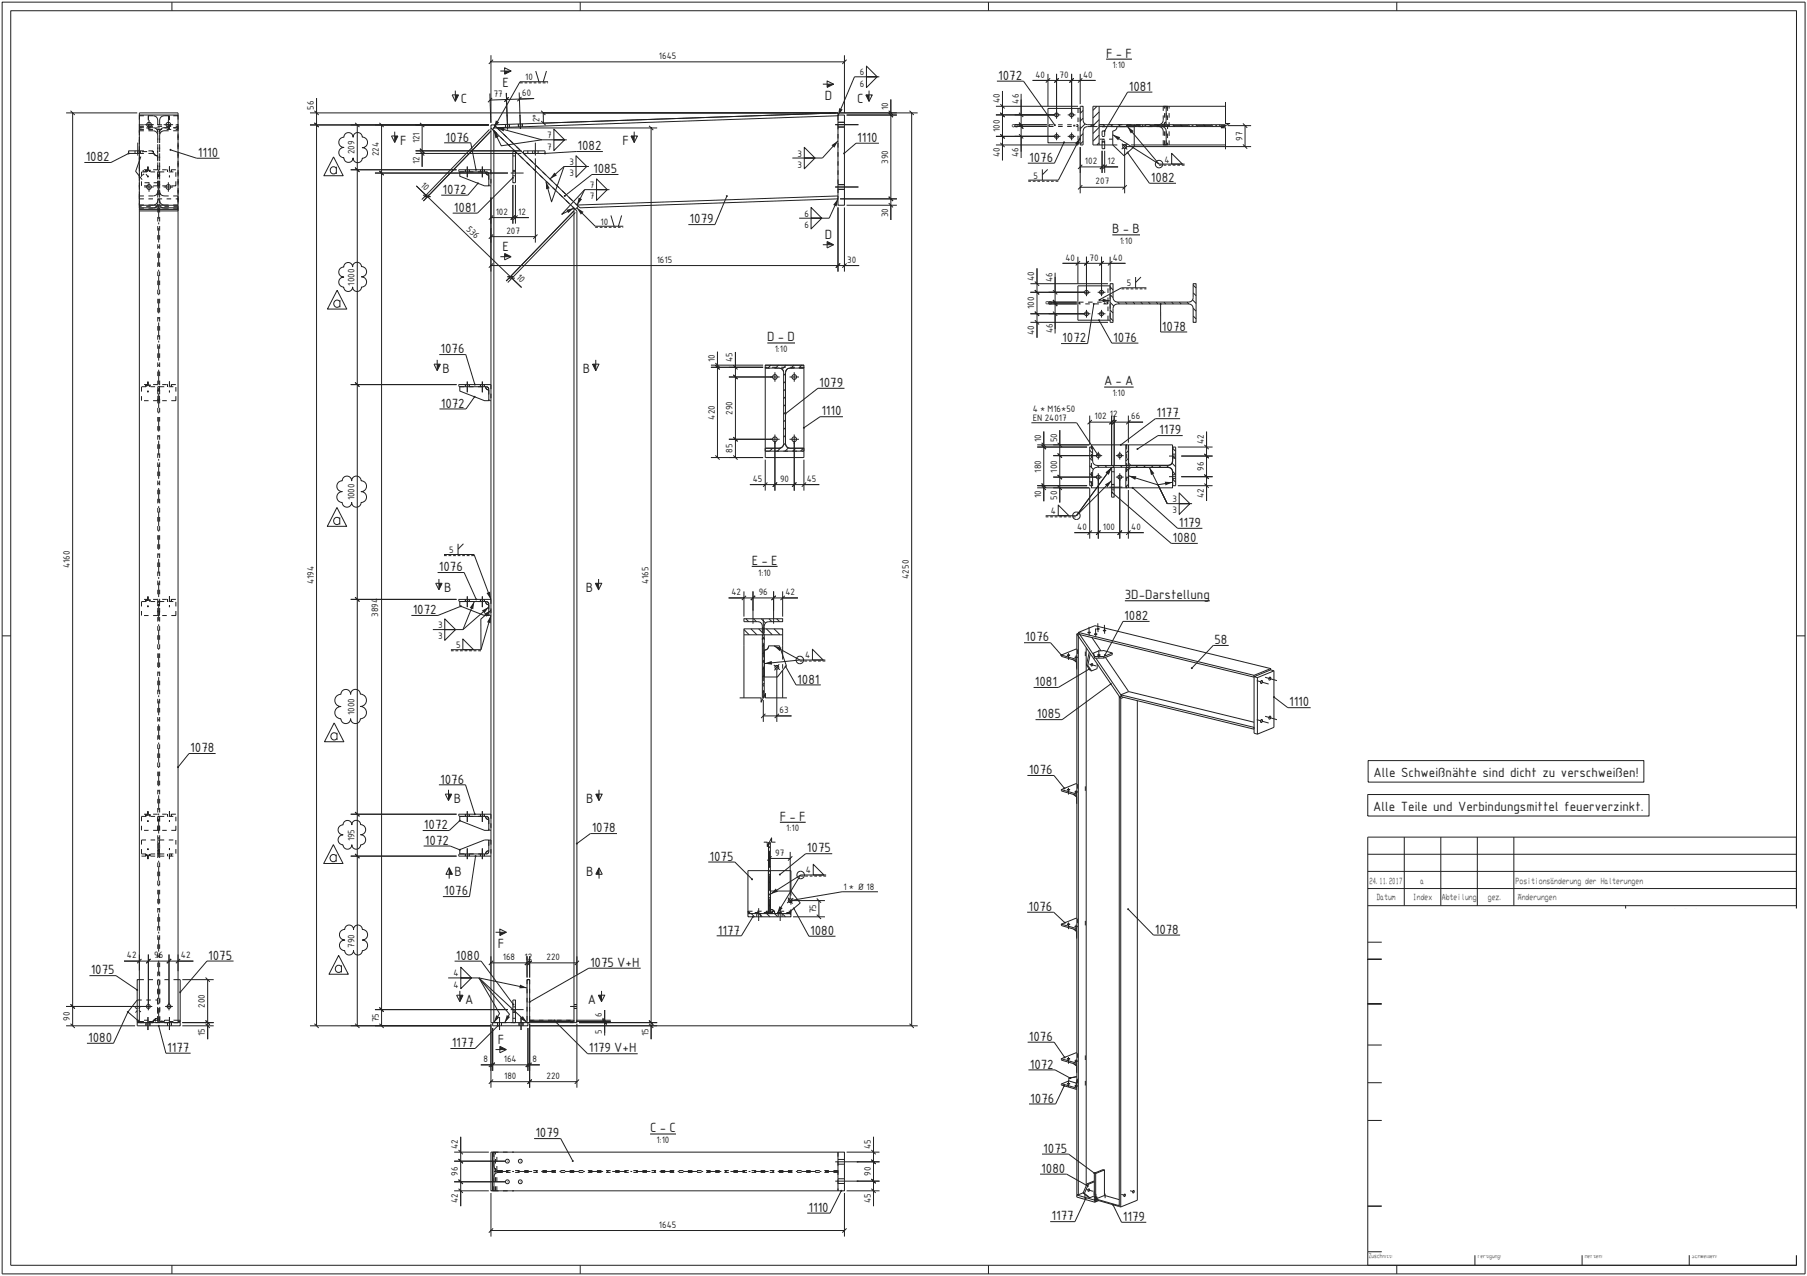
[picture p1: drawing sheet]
<svg xmlns="http://www.w3.org/2000/svg" width="841mm" height="594mm" viewBox="0 0 841 594" stroke-linecap="round" stroke-linejoin="round" font-family="sans-serif">
<defs><g id="words">
<g font-size="6.7" fill="#231f20">
<text x="515" y="27">F - F</text>
<text x="234" y="41">E</text>
<text x="465" y="37">1072</text>
<text x="384" y="47">D</text>
<text x="525" y="42">1081</text>
<text x="214" y="48">C</text>
<text x="399" y="48">C</text>
<text x="207" y="66">1076</text>
<text x="186" y="67">F</text>
<text x="269" y="70">1082</text>
<text x="290" y="67">F</text>
<text x="399" y="66">1110</text>
<text x="40" y="75">1082</text>
<text x="92" y="73">1110</text>
<text x="479" y="75">1076</text>
<text x="276" y="81">1085</text>
<text x="536" y="85">1082</text>
<text x="206" y="90">1072</text>
<text x="211" y="99">1081</text>
<text x="321" y="104">1079</text>
<text x="384" y="111">D</text>
<text x="518" y="109">B - B</text>
<text x="234" y="117">E</text>
<text x="541" y="154">1078</text>
<text x="357" y="159">D - D</text>
<text x="494" y="159">1072</text>
<text x="518" y="159">1076</text>
<text x="205" y="164">1076</text>
<text x="206" y="174">B</text>
<text x="271" y="174">B</text>
<text x="514" y="179">A - A</text>
<text x="381" y="180">1079</text>
<text x="205" y="190">1072</text>
<text x="382" y="193">1110</text>
<text x="538" y="194">1177</text>
<text x="540" y="202">1179</text>
<text x="549" y="245">1179</text>
<text x="546" y="252">1080</text>
<text x="350" y="263">E - E</text>
<text x="204" y="266">1076</text>
<text x="207" y="276">B</text>
<text x="273" y="276">B</text>
<text x="524" y="279">3D-Darstellung</text>
<text x="192" y="286">1072</text>
<text x="523" y="289">1082</text>
<text x="477" y="299">1076</text>
<text x="565" y="300">58</text>
<text x="371" y="318">1081</text>
<text x="482" y="319">1081</text>
<text x="600" y="329">1110</text>
<text x="483" y="334">1085</text>
<text x="89" y="350">1078</text>
<text x="205" y="365">1076</text>
<text x="479" y="360">1076</text>
<text x="639" y="362">Alle Schweißnähte sind dicht zu verschweißen!</text>
<text x="211" y="374">B</text>
<text x="273" y="374">B</text>
<text x="639" y="377">Alle Teile und Verbindungsmittel feuerverzinkt.</text>
<text x="363" y="382">F - F</text>
<text x="197" y="386">1072</text>
<text x="275" y="388">1078</text>
<text x="198" y="393">1072</text>
<text x="330" y="401">1075</text>
<text x="376" y="397">1075</text>
<text x="212" y="408">B</text>
<text x="273" y="408">B</text>
<text x="207" y="417">1076</text>
<text x="479" y="424">1076</text>
<text x="334" y="435">1177</text>
<text x="377" y="435">1080</text>
<text x="537" y="435">1078</text>
<text x="232" y="442">F</text>
<text x="97" y="447">1075</text>
<text x="212" y="447">1080</text>
<text x="42" y="454">1075</text>
<text x="275" y="450">1075 V+H</text>
<text x="217" y="467">A</text>
<text x="274" y="467">A</text>
<text x="41" y="485">1080</text>
<text x="479" y="485">1076</text>
<text x="78" y="490">1177</text>
<text x="210" y="488">1177</text>
<text x="232" y="486">F</text>
<text x="274" y="490">1179 V+H</text>
<text x="479" y="498">1072</text>
<text x="480" y="513">1076</text>
<text x="303" y="527">C - C</text>
<text x="249" y="530">1079</text>
<text x="486" y="537">1075</text>
<text x="485" y="546">1080</text>
<text x="376" y="564">1110</text>
<text x="489" y="568">1177</text>
<text x="523" y="568">1179</text>
</g>
<g font-size="4.7" fill="#231f20">
<text x="307" y="27">1645</text>
<text x="400" y="35">6</text>
<text x="518" y="32">1:10</text>
<text x="244" y="37">10</text>
<text x="400" y="40">6</text>
<text x="482" y="36">40</text>
<text x="493" y="36">70</text>
<text x="504" y="36">40</text>
<text x="230" y="45" transform="rotate(-2 230 45)">77</text>
<text x="243" y="45" transform="rotate(-2 243 45)">60</text>
<text x="146" y="51" transform="rotate(-90 146 51)">56</text>
<text x="413" y="51" transform="rotate(-90 413 51)">10</text>
<text x="465" y="48" transform="rotate(-90 465 48)">40</text>
<text x="474" y="48" transform="rotate(-90 474 48)">46</text>
<text x="251" y="57" transform="rotate(-91 251 57)">2°</text>
<text x="474" y="60" transform="rotate(-90 474 60)">8</text>
<text x="255" y="64">7</text>
<text x="465" y="61" transform="rotate(-90 465 61)">100</text>
<text x="578" y="65" transform="rotate(-90 578 65)">97</text>
<text x="165" y="72" transform="rotate(-90 165 72)">209</text>
<text x="195" y="67" transform="rotate(-90 195 67)">121</text>
<text x="255" y="70">7</text>
<text x="176" y="73" transform="rotate(-90 176 73)">224</text>
<text x="195" y="76" transform="rotate(-90 195 76)">12</text>
<text x="265" y="77">3</text>
<text x="371" y="73">3</text>
<text x="413" y="76" transform="rotate(-90 413 76)">390</text>
<text x="465" y="73" transform="rotate(-90 465 73)">40</text>
<text x="474" y="73" transform="rotate(-90 474 73)">46</text>
<text x="505" y="76">102</text>
<text x="515" y="76">12</text>
<text x="542" y="76">4</text>
<text x="265" y="82">3</text>
<text x="371" y="78">3</text>
<text x="481" y="83">5</text>
<text x="196" y="87" transform="rotate(44 196 87)">10</text>
<text x="275" y="88">7</text>
<text x="510" y="86">207</text>
<text x="275" y="93">7</text>
<text x="231" y="100">102</text>
<text x="241" y="100">12</text>
<text x="374" y="101">6</text>
<text x="413" y="101" transform="rotate(-90 413 101)">30</text>
<text x="217" y="107" transform="rotate(44 217 107)">536</text>
<text x="279" y="105">10</text>
<text x="374" y="106">6</text>
<text x="236" y="109">207</text>
<text x="521" y="114">1:10</text>
<text x="306" y="122">1615</text>
<text x="394" y="122">30</text>
<text x="496" y="121">40</text>
<text x="507" y="121">70</text>
<text x="518" y="121">40</text>
<text x="240" y="129" transform="rotate(44 240 129)">10</text>
<text x="481" y="131" transform="rotate(-90 481 131)">40</text>
<text x="490" y="131" transform="rotate(-90 490 131)">46</text>
<text x="165" y="133" transform="rotate(-90 165 133)">1000</text>
<text x="524" y="133">5</text>
<text x="481" y="144" transform="rotate(-90 481 144)">100</text>
<text x="490" y="142" transform="rotate(-90 490 142)">8</text>
<text x="481" y="156" transform="rotate(-90 481 156)">40</text>
<text x="490" y="155" transform="rotate(-90 490 155)">46</text>
<text x="361" y="164">1:10</text>
<text x="333" y="169" transform="rotate(-90 333 169)">10</text>
<text x="341" y="169" transform="rotate(-90 341 169)">45</text>
<text x="518" y="184">1:10</text>
<text x="481" y="192">4 * M16*50</text>
<text x="333" y="195" transform="rotate(-90 333 195)">420</text>
<text x="341" y="193" transform="rotate(-90 341 193)">290</text>
<text x="481" y="196">EN 24017</text>
<text x="509" y="195">102</text>
<text x="517" y="194">12</text>
<text x="526" y="195">66</text>
<text x="485" y="206" transform="rotate(-90 485 206)">10</text>
<text x="492" y="206" transform="rotate(-90 492 206)">50</text>
<text x="560" y="207" transform="rotate(-90 560 207)">42</text>
<text x="341" y="211" transform="rotate(-90 341 211)">85</text>
<text x="485" y="220" transform="rotate(-90 485 220)">180</text>
<text x="492" y="220" transform="rotate(-90 492 220)">100</text>
<text x="560" y="219" transform="rotate(-90 560 219)">96</text>
<text x="350" y="224">45</text>
<text x="363" y="224">90</text>
<text x="375" y="224">45</text>
<text x="165" y="233" transform="rotate(-90 165 233)">1000</text>
<text x="485" y="232" transform="rotate(-90 485 232)">10</text>
<text x="492" y="233" transform="rotate(-90 492 233)">50</text>
<text x="546" y="234">3</text>
<text x="560" y="232" transform="rotate(-90 560 232)">42</text>
<text x="489" y="239">4</text>
<text x="546" y="239">3</text>
<text x="501" y="247">40</text>
<text x="513" y="247">100</text>
<text x="526" y="247">40</text>
<text x="209" y="257">5</text>
<text x="33" y="265" transform="rotate(-90 33 265)">4160</text>
<text x="353" y="268">1:10</text>
<text x="423" y="269" transform="rotate(-90 423 269)">4250</text>
<text x="146" y="272" transform="rotate(-90 146 272)">4194</text>
<text x="302" y="272" transform="rotate(-90 302 272)">4165</text>
<text x="340" y="277">42</text>
<text x="353" y="277">96</text>
<text x="366" y="277">42</text>
<text x="176" y="287" transform="rotate(-90 176 287)">3894</text>
<text x="204" y="292">3</text>
<text x="204" y="298">3</text>
<text x="212" y="302">5</text>
<text x="375" y="307">4</text>
<text x="165" y="333" transform="rotate(-90 165 333)">1000</text>
<text x="363" y="332">63</text>
<text x="366" y="387">1:10</text>
<text x="165" y="392" transform="rotate(-90 165 392)">195</text>
<text x="361" y="398">97</text>
<text x="375" y="407">4</text>
<text x="393" y="415">1 * Ø 18</text>
<text x="380" y="425" transform="rotate(-90 380 425)">75</text>
<text x="165" y="441" transform="rotate(-90 165 441)">790</text>
<text x="59" y="446">42</text>
<text x="72" y="446">96</text>
<text x="84" y="446">42</text>
<text x="234" y="447">168</text>
<text x="244" y="447">12</text>
<text x="254" y="447">220</text>
<text x="211" y="455">4</text>
<text x="211" y="460">4</text>
<text x="95" y="469" transform="rotate(-90 95 469)">200</text>
<text x="280" y="474" transform="rotate(-90 280 474)">6</text>
<text x="33" y="475" transform="rotate(-90 33 475)">90</text>
<text x="176" y="476" transform="rotate(-90 176 476)">75</text>
<text x="95" y="483" transform="rotate(-90 95 483)">15</text>
<text x="280" y="481" transform="rotate(-90 280 481)">5</text>
<text x="302" y="483" transform="rotate(-90 302 483)">15</text>
<text x="225" y="494">8</text>
<text x="234" y="494">164</text>
<text x="248" y="494">8</text>
<text x="235" y="502">180</text>
<text x="254" y="502">220</text>
<text x="306" y="532">1:10</text>
<text x="213" y="535" transform="rotate(-90 213 535)">42</text>
<text x="405" y="535" transform="rotate(-90 405 535)">45</text>
<text x="213" y="548" transform="rotate(-90 213 548)">96</text>
<text x="405" y="548" transform="rotate(-90 405 548)">90</text>
<text x="213" y="560" transform="rotate(-90 213 560)">42</text>
<text x="405" y="560" transform="rotate(-90 405 560)">45</text>
<text x="307" y="572">1645</text>
</g>
<g font-size="4" fill="#231f20">
<text x="637" y="412">24.11.2017</text>
<text x="661" y="412">a</text>
<text x="705" y="412">Positionsänderung der Halterungen</text>
<text x="641" y="419">Datum</text>
<text x="658" y="419">Index</text>
<text x="671" y="419">Abteilung</text>
<text x="693" y="419">gez.</text>
<text x="706" y="419">Änderungen</text>
</g>
<g font-size="2.9" fill="#231f20">
<text x="637" y="586">Zuschnitt:</text>
<text x="688" y="586">Fertigung:</text>
<text x="738" y="586">Heften:</text>
<text x="787" y="586">Schweißen:</text>
</g>
</g></defs>
<g fill="none" stroke="#231f20" stroke-width=".47">
<path d="M1 1h839v592h-839zM5 5h831v584h-831zM80 1v4M270 1v4M460 1v4M650 1v4M65 54h18v42h-18zM65 54v-1h18v1M67 58h5M69 56v4M76 58h5M78 56v4"/>
<path d="M231 59l-2 1 39 37 1-1-39-38 160-5v1l-159 5M235 58v1M236 54v6M237 58v1M241 58v1M242 54v6M243 58v1M389 58h11M390 59h3M390 57h3M390 54h3v42h-3zM490 53h4"/>
<path d="M492 52v3M497 53h4M499 52v3M503 50h-15v16h15M504 55l-1 1M504 51l-1 2M505 58l-2 2M508 58l-1 1M509 58h-4l-1-1v-8h-1v18h1v-7l1-1h4M511 49l-2 2M512 58h58M512 59h58"/>
<path d="M512 49v18M512 59l-3 3M512 56l-3 3M512 52l-3 3M513 58l1 1M517 58l1 1M520 59l-1 1-1 1v6l5 5 5-4v-9M521 58l1 1M524 58l1 1M528 58l1 1M531 58l1 1M535 58l1 1"/>
<path d="M539 58v1M541 59a2.1 2.1 0 0 1 2 2v6M542 58l1 1M543 49h-34v18h9M546 58l1 1M549 58l1 1M553 58l1 1M557 58v1M560 58l1 1M564 58l1 1M567 58l1 1M570 47v10h2l-4 2h2v10"/>
<path d="M570 49h-27v7a2.1 2.1 0 0 1-2 2M63 70v1M64 70v1M64 66v6M65 70h-5v1h5M65 75l-2 5 2 2M65 70v1M66 79l1 1M69 79l-1 1M158 64h2a2.3 2.3 0 0 1 2-2 2.3 2.3 0 0 1 2 2 2.3 2.3 0 0 1 3-2 2.3 2.3 0 0 1 2 2 2.5 2.5 0 0 1 2 2 2.5 2.5 0 0 1-2 3 2.5 2.5 0 0 1 2 2 2.5 2.5 0 0 1-2 3 2.1 2.1 0 0 1-3 2 2.1 2.1 0 0 1-2-2 2.3 2.3 0 0 1-2 2 2.3 2.3 0 0 1-2-3 2.4 2.4 0 0 1-2-2 2.4 2.4 0 0 1 2-2 2.4 2.4 0 0 1-2-2 2.4 2.4 0 0 1 0-3zM217 79v1M217 78v5"/>
<path d="M218 79v1M224 79v1M224 78v5M225 79v1M228 79h-15l1 1M239 71h1v14h-1zM239 80h1M239 79h1M244 70h10v1h-10zM248 70v1M249 70v1M249 66v6"/>
<path d="M250 70v1M490 63h4M492 62v3M497 63h4M499 62v3M504 66l-1 1M504 62l-1 2M512 63l-3 3M512 66l-1 1M513 67v2h1v-2M522 67l3 3M525 67l-3 2"/>
<path d="M528 67h42M65 97h18M65 96v1M65 97v379M65 98h18M67 81l-1 1M67 87h5M68 81l1 1M69 85v4M76 87h5M78 85v4M83 96v1"/>
<path d="M83 97v379M214 80v2l11 5h3v-1M214 80h13l1 1v5M226 80v1l2 1M228 86v1M238 81h6M239 82h1M269 95l121-4v2l-120 4zM389 87h11M390 88h3M390 86h3M158 125l2-1a2.2 2.2 0 0 1 2-2 2.2 2.2 0 0 1 2 2 2.2 2.2 0 0 1 2-2 2.2 2.2 0 0 1 2 2 2.4 2.4 0 0 1 3 3 2.4 2.4 0 0 1-3 2 2.6 2.6 0 0 1 3 2 2.6 2.6 0 0 1-3 3 2.1 2.1 0 0 1-2 2 2.1 2.1 0 0 1-2-2 2.2 2.2 0 0 1-2 2 2.2 2.2 0 0 1-2-2 2.3 2.3 0 0 1-2-3 2.3 2.3 0 0 1 2-2 2.3 2.3 0 0 1-2-2 2.3 2.3 0 0 1 0-2z"/>
<path d="M504 136h3M506 134v4M511 136h3M513 134v4M517 133h-15v16h15M517 134l1 1M517 137l1 2M518 139v-7h-1v18h1v-7l2-1h34l1 2v6h2v-18h-2v7l-1 1-34 1M518 139l1 1 1 1M555 140l2 1M555 133l2 1M555 136l2 2"/>
<path d="M504 146h3M506 144v4M511 146h3M513 144v4M517 144l1 2M517 148l1 1M517 141l1 1M520 141l1 1M524 141l1 1M527 141l1 1M531 141l1 1M535 141v1"/>
<path d="M538 141l1 1M542 141l1 1M545 141l1 1M549 141l1 1M552 141l1 1M555 143l2 2M555 147l2 1M217 179v1M217 178v5M218 179v1M224 179v1M224 178v5"/>
<path d="M225 179v1M228 179h-15l1 1M356 171v-1h18v1M356 171l7 1 2 1v34l-1 1-1 1M356 170h18M356 171v42h18v-3M358 176h5M359 170l-2 1M361 173v5M362 170l-1 1M366 178h-1M366 174l-1 1"/>
<path d="M366 170l-2 2M367 176h5M370 170l-2 1M370 173v5M373 170l-1 1M374 171l-7 1-1 1v34v1l2 1M374 171v38h-6M214 180v2l11 5h3v-1M214 180h13l1 1v5M226 180v1l2 1M228 186v1M366 199l-1 1"/>
<path d="M366 195l-1 1M366 192l-1 1M366 188l-1 1M366 185l-1 1M366 181l-1 1M356 210h18M356 209h7M358 205h5M360 209l-2 1M361 202v5M363 209l-1 1M364 208l-1 1"/>
<path d="M366 203l-1 1M366 206l-1 1M366 208l2 1M367 209l-2 1M367 205h5M368 209h6v1M370 202v5M370 209l-1 1M374 209l-1 1M507 210l2 1M507 213l2 2M507 217l2 2"/>
<path d="M509 215v1l2 1h33l1-1 1-1M509 215v-7h-2v18h2v-6l1-2h34M509 212h4M511 217v1M511 210v4M514 217l1 1M517 218h2v13h-2zM518 217l1 1M519 212h4M521 210v4M521 217l1 1M524 218h1v9h-1z"/>
<path d="M524 207v10h1v-10h-17v1M524 207h.1M524 217h.1M524 218h.1M525 217l1 1M525 210l-1 1M525 213l-1 2M525 218l-1 2M525 207h21v8l-2 2h-18l-1-1zM529 217v1M532 217l1 1M536 217l1 1"/>
<path d="M539 217l1 1M543 217l1 1M544 218l2 1v8h-21v-8l1-1M544 218h1l1 2M544 212h3M546 216l1 1M546 220l1 1h-1M546 215v-7h1v18h-1v-6M546 209l1 1M546 212l1 2M546 211h1M546 213h1"/>
<path d="M158 224h1a2.3 2.3 0 0 1 2-2 2.3 2.3 0 0 1 3 2 2.3 2.3 0 0 1 2-2 2.3 2.3 0 0 1 2 2 2.5 2.5 0 0 1 3 3 2.5 2.5 0 0 1-3 2 2.6 2.6 0 0 1 3 3 2.6 2.6 0 0 1-3 2 2.2 2.2 0 0 1-2 2 2.2 2.2 0 0 1-2-2 2.3 2.3 0 0 1-3 2 2.3 2.3 0 0 1-2-2 2.5 2.5 0 0 1-2-3 2.5 2.5 0 0 1 2-2 2.5 2.5 0 0 1-2-2 2.5 2.5 0 0 1 1-3zM507 220l2 2M507 224l2 1M508 226v1h16M509 222h4M511 220v4M516 227h6M517 228h2M517 226h2M519 222h4M521 220v4M525 226l-1 1"/>
<path d="M525 222l-1 1M544 222h3M546 223l1 1M546 223h1M217 279v1M217 278v5M218 279v1M224 279v1M224 278v5M225 279v1M228 279h-15l1 1M1 296h4"/>
<path d="M214 280v2l11 5h3v-1M214 280h13l1 1v5M226 280v1l2 1M228 286v1M346 296h18M346 288v1l8 1 1 1v2h1v-2l1-1 7-1v-1M346 288h18M346 293l3 3M347 288l1 1M350 293l2 3M350 284v6M351 288l1 1"/>
<path d="M353 293l3 3M354 288l2 2M355 292v1M356 296l-1 1M357 293l2 3M358 288l1 1M360 284v6M360 293l3 3M361 288l2 1M364 293h.1M501 295l1 1v260M502 294l82 20v1l-81-20-1-1 8-3 81 20"/>
<path d="M502 295h-1v261l3-1 3 3M506 294l1 1zM507 292v4M508 297l4 6M509 295h2zM510 293v4M510 293h2zM511 290v4M513 294h2zM514 291v4M836 296h4M356 300l-1 1"/>
<path d="M356 304l-1 1M356 307l-1 1M356 311l-1 1M356 314l-1 1M356 318l-1 1M356 303l1-1 1-1h5l3 9-4 5h-6zM360 310l3 2M363 309l-3 3M364 305v-12h-18v32M364 312v13M497 305h1zM497 304v3"/>
<path d="M500 307l1 1M500 306h1zM501 305v3M501 308v4M501 302l-7 3M501 307l-7-2v1l6 1 1 1M506 302v250M506 310h.1M507 304l-1 6 1 2 4-1v-2M507 309l3 1M507 304l-1 6 2 2M508 309l1 1h-1z"/>
<path d="M509 304v1M509 305l-7-10v1l19 29 1-1M510 306l12 18-1 1M511 303v3M514 306h-5M515 306l10 16M518 304l-4-1h-2l-3 1v2M518 304l-4 2M518 304v1l-4 1h-5v-1M585 317l5 1M589 315l5 2M591 312l-7 3h1"/>
<path d="M591 312h2v27l-8 3-1-1v-26M591 312v-1l-7 3M593 312l-8 3v27M157 324l1-1a2.4 2.4 0 0 1 3-2 2.4 2.4 0 0 1 2 2 2.4 2.4 0 0 1 3-2 2.4 2.4 0 0 1 2 2 2.9 2.9 0 0 1 3 3 2.9 2.9 0 0 1-3 3 3 3 0 0 1 3 3 3 3 0 0 1-3 3 2.2 2.2 0 0 1-3 2 2.2 2.2 0 0 1-2-2 2.4 2.4 0 0 1-2 2 2.4 2.4 0 0 1-3-2 2.8 2.8 0 0 1-2-3 2.8 2.8 0 0 1 3-3 2.9 2.9 0 0 1-3-2 2.9 2.9 0 0 1 1-3zM344 325h10v2l2-4v2h10M355 325v-29h1v29M356 322h-1M522 325l-1-1v238h1l7-3v-233M523 325h-1v237M525 322l-3 1v2l62 14-62-16M525 322l59 14M585 335l5 2"/>
<path d="M589 333l5 2M637 354h128v10h-128zM217 379v1M217 378v5M218 379v1M224 379v1M224 378v5M225 379v1M228 379h-15l1 1M497 368h1zM497 367v3M500 370l1 1"/>
<path d="M500 369h1zM501 368v3M501 371v3M501 365l-7 3M501 370l-7-2 6 2 1 1M637 370h131v10h-131zM158 385l1-1a2.2 2.2 0 0 1 3-2 2.2 2.2 0 0 1 2 2 2.2 2.2 0 0 1 2-2 2.2 2.2 0 0 1 2 2 2.3 2.3 0 0 1 2 2 2.3 2.3 0 0 1-2 3 2.6 2.6 0 0 1 2 2 2.6 2.6 0 0 1-2 3 2 2 0 0 1-2 1 2 2 0 0 1-2-2 2.2 2.2 0 0 1-2 2 2.2 2.2 0 0 1-3-2 2.3 2.3 0 0 1-2-2 2.3 2.3 0 0 1 3-2 2.3 2.3 0 0 1-3-2 2.3 2.3 0 0 1 1-2zM214 396l11-5h3v5l-1 1-13 1zM214 380v2l11 5h3v-1M214 380h13l1 1v5M214 398l-1 1h15M217 398v1"/>
<path d="M217 395v5M218 398v1M224 398v1M224 395v5M225 398v1M226 380v1l2 1M228 386v1M228 396l-2 1v1M228 391v1M355 392h2v2l2-4v2h2M358 392v33h1v-33M359 392l-1 1"/>
<path d="M359 396l-1 1M359 400l-1 1M637 390h199v199h-199zM637 398h199M654 390v32M671 390v32M688 390v32M705 390v32M359 403l-1 1M359 407l-1 1M359 410l-1 1M359 414l-1 1"/>
<path d="M359 418h-1M359 405h9v10M367 418l2 3M368 415h-9v8l1 1 1 1M368 415l4 5-5 5M369 418l-3 2M637 414h199M637 406h199M159 433h1a2.2 2.2 0 0 1 2-2 2.2 2.2 0 0 1 3 2 2.2 2.2 0 0 1 2-2 2.2 2.2 0 0 1 2 2 2.5 2.5 0 0 1 2 2 2.5 2.5 0 0 1-2 3 2.7 2.7 0 0 1 2 2 2.7 2.7 0 0 1-2 3 2 2 0 0 1-3 2 2 2 0 0 1-1-2 2.2 2.2 0 0 1-3 2 2.2 2.2 0 0 1-2-2 2.5 2.5 0 0 1-2-3 2.5 2.5 0 0 1 2-2 2.5 2.5 0 0 1-2-2 2.5 2.5 0 0 1 1-3zM348 425v-20h10v20M348 425h20v2h-20zM350 425l1 2"/>
<path d="M352 425v2M353 423v6M353 425l2 2M354 425v2M357 425l1 2M359 421l-1 1M359 425h-1M360 425l2 2M362 425v2M363 423v6M366 427l-2-2v2M368 425v1"/>
<path d="M368 424v1M497 430h1zM497 429v4M500 433l1 1M500 431h1zM501 430v4M501 428l-7 2M501 432l-7-2v1l7 2v4M637 439h199M637 422h199M757 422v17M65 456h-1v19"/>
<path d="M83 456h1v19M245 456h2v20h-2zM637 447h138M645 450h5l3 10 3-10h5v13h-4v-9l-3 9h-3l-3-9v9h-3zM668 450h3l6 13h-4l-1-3h-5l-1 3h-4zM670 453l1 5h-3zM682 458v5h-3M682 458h4a2.2 2.2 0 0 1 2 2M687 455h.1M688 460v2M688 453l-1-1h-5v3h5M688 453h.1"/>
<path d="M688 453l1 2M689 455h-2M689 455h.1M692 453a3 3 0 0 1-4 4 2.8 2.8 0 0 1 3 3M692 453l-1-2-2-1h-10v13M695 450h3v5l6-5h4l-6 5 7 8h-4l-5-7-2 2v5h-3zM714 456v2M714 458a4 4 0 0 0 5 3M714 454v2M716 453l-2 1M716 453a3 3 0 0 1 5 1M718 456v2h3"/>
<path d="M720 460l-1 1M721 458l-1 2M724 453v1h-3M724 453a7 7 0 0 0-10-3 7 7 0 0 0-2 10 7 7 0 0 0 10 2v1h3v-7h-7M735 452l1 1M735 452h-4v3h5M736 453h1M737 450h-10v13h4v-5h3a2.9 2.9 0 0 1 2 3M737 450l1 1M737 453v1M737 454l-1 1M737 457h1"/>
<path d="M738 457h1M738 451l2 2M739 457v1M739 458v1M739 459v1M739 460v1M740 453v1M740 454l-1 2-2 1M749 453l2 5h-4zM751 450h-4l-5 13M751 450l5 13h-3M759 450h11v2h-8v3h7v2h-7v6h-3z"/>
<path d="M775 447v20zM776 441h24v36h-24zM777 442h22v34h-22zM782 445h3zM782 445l-3 27zM785 455l1 5zM785 445l-3 27zM786 445l4 15h-4M786 445l-1 10zM789 452l1 8zM789 448v4zM789 448h4l-3 12"/>
<path d="M792 457l1-9-1 9M792 457l1 7zM793 448l4 16h-4M801 447v20zM801 447h35M63 469l1 1M64 471h-1M64 476v2h20v-2M64 466l-4 5 4 4M64 476h1M64 475h1M64 475v1"/>
<path d="M65 470l1 1M65 469v1M67 469h4M68 476v2M69 474v6M69 467v3M70 476v2M77 469h3M78 476v2M79 467v3M79 474v6M80 476v2"/>
<path d="M83 475h1M84 475v1h-1M84 476h-19M84 476h.1M228 477v22M229 476h-1v-416l2 1v415M229 476h17v2h-17zM229 479v20M232 476v2M232 474v6M233 476v2M238 470h6"/>
<path d="M239 476v-10h1v10M239 471h1M239 469h1M242 476v2M243 474v6M243 476v2M247 476h22v-378l-2-1v379M247 475h20v1h-20M265 469h4M267 468h2M267 470h2M688 462l1 1h3"/>
<path d="M691 460l1 3M736 461l1 1M739 461l1 1M740 462v1l-3-1M746 460h6l1 3M746 460l-1 3h-3M775 467h-138h138M779 472h3zM801 467h35h-35M228 496h1M229 495l-1 2M230 495l-2 2"/>
<path d="M497 493h1zM497 492v3M500 495l1 1M500 494h1zM501 493v3M501 496v4M501 490l-7 3M501 495l-7-2v1l6 1 1 1M637 487h199M494 505l7 2M497 505h1zM497 503v3"/>
<path d="M497 503l-3 2M497 502l4-1-4 1v1M497 503l4 1M500 506h1zM501 504v3M501 503v3l-7-1M637 504h199M229 536v18h1M230 536h-2v18h1M390 536h-160v18M390 536h3v18h-3M390 540h3"/>
<path d="M390 536v18M637 522h199M730 522v40M730 530h106M730 538h106M768 522v40M799 522v40M230 554h160M236 550h.1M236 541h.1M242 550h.1M242 541h.1"/>
<path d="M389 541h11M389 550h11M390 542h3M390 549h3M390 551h3M501 556l9 3v1l1-1M502 556l-1 1 9 3M506 554l3 1M506 551h1M507 554v1zM509 546v13h1M509 550l-2 1-2 5"/>
<path d="M509 550l-3 1-2 4 3 3 2-1M509 557h2zM510 559l10 3M510 556v4M514 557v-12l-4 1v13M514 545l-5 1h1M521 559l-6-2-5 1 10 3M522 556l1 1M526 554l2 1M730 546h106M768 554h68M520 561h1"/>
<path d="M521 561h-1M637 562h199M80 589v4M270 589v4M460 589v4M637 583h199M650 589v4M686 583v6M736 583v6M786 583v6"/>
<circle cx="69" cy="58" r="1.1"/>
<circle cx="78" cy="58" r="1.1"/>
<circle cx="492" cy="53" r=".9"/>
<circle cx="499" cy="53" r=".9"/>
<circle cx="492" cy="63" r=".9"/>
<circle cx="499" cy="63" r=".9"/>
<circle cx="523" cy="68" r=".9"/>
<circle cx="69" cy="87" r="1.1"/>
<circle cx="78" cy="87" r="1.1"/>
<circle cx="506" cy="136" r=".9"/>
<circle cx="513" cy="136" r=".9"/>
<circle cx="506" cy="146" r=".9"/>
<circle cx="513" cy="146" r=".9"/>
<circle cx="361" cy="176" r="1.1"/>
<circle cx="370" cy="176" r="1.1"/>
<circle cx="361" cy="205" r="1.1"/>
<circle cx="370" cy="205" r="1.1"/>
<circle cx="511" cy="212" r=".9"/>
<circle cx="521" cy="212" r=".9"/>
<circle cx="511" cy="222" r=".9"/>
<circle cx="521" cy="222" r=".9"/>
<circle cx="362" cy="311" r=".9"/>
<circle cx="511" cy="305" r=".5"/>
<circle cx="587" cy="317" r=".7"/>
<circle cx="591" cy="316" r=".6"/>
<circle cx="587" cy="336" r=".6"/>
<circle cx="591" cy="334" r=".6"/>
<circle cx="368" cy="419" r=".9"/>
<circle cx="69" cy="469" r=".9"/>
<circle cx="79" cy="469" r=".9"/>
<circle cx="236" cy="550" r=".9"/>
<circle cx="236" cy="541" r=".9"/>
<circle cx="242" cy="541" r=".9"/>
<circle cx="242" cy="550" r=".9"/>
<circle cx="523" cy="556" r=".5"/>
<circle cx="528" cy="555" r=".5"/>
</g>
<g fill="none" stroke="#231f20" stroke-width=".47" stroke-dasharray="2.1 2.1" stroke-linecap="butt">
<path d="M65 59h6M65 58h18M65 54h6M65 54v5M65 60v37M65 59h18M71 54h1M72 60l-1-1M72 54l1 1M73 55v1M73 56v37M74 56v37"/>
<path d="M74 56v-1M74 55l2-1M76 60h-1M76 59h7M76 54h7M76 59v1M83 54v5M83 60h-18M83 59v38M231 59l38 36M390 54v37M488 59h14"/>
<path d="M488 59v-1M488 58h14M500 58v1M500 59v-1M502 59v-1M502 50v16M503 50v16M509 59h30M513 59h1M539 58h-30M539 59h1M540 59l1 1"/>
<path d="M540 58h-1M541 57l-1 1M541 49v7M541 56v1M543 49h-2M543 49v18M65 61h6M65 71h8M65 71v-1M65 70h8M65 75l1-4M65 60h18"/>
<path d="M66 71h5M68 79v1M69 78v5M69 60v-6M70 79v1M71 61h1M71 70v1M71 71h1M72 71h-1M72 71l1 1M72 61h1M73 72l-1-1"/>
<path d="M73 72v1M73 60h-1M73 61v1M73 61v-1M73 62v1M73 71v-1M73 73v12M73 73v-1M73 63v413M74 63v413M74 63v-1M74 62l1-1"/>
<path d="M75 60l-1 1M75 61h1M76 61h7M78 79v1M79 60v-6M79 78v5M80 79v1M82 79h-16M228 79v8M230 61l37 36M230 61l1 1M240 73h-1"/>
<path d="M246 71v-1M512 65h6M513 66h1M513 64h1M513 67v-8M513 65h1M514 67v-8M514 61h-1M518 67h10M541 60v1M541 61v6M541 67h2"/>
<path d="M542 67v-18M543 67v-18M544 67v-18M65 91v5M65 95h6M65 93h18M65 91h6M65 97h6M65 82l2 3M65 97v-38M66 87v-8M66 80h16"/>
<path d="M67 85h6M71 95h1M72 95h1M72 91h-1M72 97h-1M73 95v-1M73 96l-1 1M73 94v-1M73 90l-1 1M73 89v1M73 95v1M73 80v7"/>
<path d="M73 82h1M74 80h-1M74 80v7M74 87h-1M74 93v1M74 94l1 1M74 90v-1M74 96v-1M75 95h1M75 96h-1M76 91l-2-1M76 97l-1-1"/>
<path d="M76 95h7M76 91h7M76 97h7M82 87v-8M82 87h-16M83 91v5M83 98v-38M83 96h-18M214 80h12M226 80v1M226 81h1M227 80h-1"/>
<path d="M227 81l1 1M227 81v-1M228 82v4M228 81h-1M517 133v16M502 141h14M516 141h-14M516 149v-16M68 179v1M69 178v5M70 179v1M78 179v1"/>
<path d="M79 178v5M80 179v1M82 179h-16M228 179v8M356 171h7M363 172v-1M365 173l-2-1M367 172l-1 1M368 171h6M368 171l-1 1M374 171h-18M66 187v-8"/>
<path d="M66 180h16M73 180v7M73 182h1M74 180h-1M74 180v7M74 187h-1M82 187v-8M82 187h-16M214 180h12M226 180v1M226 181h1M227 180h-1"/>
<path d="M227 181l1 1M227 181v-1M228 182v4M228 181h-1M356 210h18M356 209v1M364 208l1-1M366 207v1M374 209v1M517 220h2M524 217v1M524 207v10"/>
<path d="M524 218v9M508 226v-18M517 227h2M517 226h2M68 279v1M69 278v5M70 279v1M78 279v1M79 278v5M80 279v1M82 279h-16M228 279v8"/>
<path d="M66 287v-8M66 280h16M73 280v7M73 282h1M74 280h-1M74 280v7M74 287h-1M82 287v-8M82 287h-16M214 280h12M226 280v1M226 281h1"/>
<path d="M227 280h-1M227 281l1 1M227 281v-1M228 282v4M228 281h-1M355 293v5M356 293v5M356 303h1M357 303l1-2M364 305v7M502 302v3M505 303v3"/>
<path d="M68 379v1M69 378v5M70 379v1M78 379v1M79 378v5M80 379v1M82 379h-16M228 379v8M502 365v3M505 366v3M66 391v8M66 399h16"/>
<path d="M66 391h16M66 398h16M66 387v-8M66 380h16M68 399v-1M69 400v-5M70 399v-1M73 396h1M73 398v-7M73 391h1M73 380v7M73 382h1"/>
<path d="M74 391v7M74 398h-1M74 380h-1M74 380v7M74 387h-1M78 399v-1M79 400v-5M80 399v-1M82 391v8M82 387v-8M82 387h-16M214 380h12"/>
<path d="M214 398h12M226 380v1M226 397v1M226 381h1M226 398l1-1M227 380h-1M227 396l-1 1M227 381l1 1M227 397l1-1M227 381v-1M228 392v4M228 396h-1"/>
<path d="M228 382v4M228 381h-1M228 391v8M359 415v8M368 415v9M348 424h10M348 425v-1M348 425h10M357 425v-1M358 424v1M358 425h-10M359 424h9"/>
<path d="M359 425v-1M359 424v-1M360 425v-1M360 425l-1-1M361 425h6M361 425h-1M368 425h-9M368 424v1M502 428v3M505 429v3M65 456h8M73 456v20"/>
<path d="M74 456v20M83 456h-9M245 456v20M245 456h2M247 456v20M64 475v1M64 476h20M64 466h9M64 475l1 1M65 476h8M65 476h6M71 476v-1"/>
<path d="M71 476l1-1M72 475l1-1M72 475l-1 1M72 476v-1M73 474l-1 1M73 475v1M73 475h-8M73 466v8M74 475v1M74 476h9M75 476v-1M76 476v-1"/>
<path d="M83 475h-9M83 476h-9M84 475v1M229 476h18M239 474h1M239 476h1M245 476h2M247 475h20M247 475v1M247 476h20M248 476v-1M265 476v-1"/>
<path d="M265 475v1M267 476h-2M267 475v1M502 490v4M505 491v4M502 504v-3M505 505v-3M229 536h1M230 536h9M390 536v18M229 554h1M230 543v-7"/>
<path d="M230 554v-6M230 548v-1M230 554h9M230 544v-1M230 547v-1M230 546h1M231 554v-18M231 545l-1-1M231 546h1M231 554v-8M231 545v-9M232 545h4"/>
<path d="M232 546h4M232 545h-1M390 546h-159M390 545h-159M505 558v-4M509 556v-3M514 558v-4"/>
</g>
<path d="M228 60v-2M230 58h-2M524 58h46M355 288v37M358 425v-33M74 476v-397M230 545h160" fill="none" stroke="#231f20" stroke-width=".47" stroke-dasharray="6.8 1.7 .8 1.7" stroke-linecap="butt"/>
<path d="M229 479v20M246 479v20M224 496h4M229 496h17M230 495l-2 2M247 495l-2 2" fill="none" stroke="#231f20" stroke-width=".47"/>
<path d="M246 479v20M247 477v22M246 496h1M247 495l-2 2M247 495l-1 2" fill="none" stroke="#231f20" stroke-width=".47"/>
<path d="M228 477v29M247 477v29M247 496h4M228 504h19M229 503l-1 2M247 503l-1 2" fill="none" stroke="#231f20" stroke-width=".47"/>
<path d="M247 477v29M269 477v29M247 504h22M247 503l-1 2M269 503l-1 2" fill="none" stroke="#231f20" stroke-width=".47"/>
<path d="M233 433l3 1-3 2z" fill="none" stroke="#231f20" stroke-width=".47"/>
<path d="M233 434h3l-3 2z" fill="#231f20"/>
<path d="M231 434h5M233 487l3 2-3 1z" fill="none" stroke="#231f20" stroke-width=".47"/>
<path d="M233 487l3 2h-3z" fill="#231f20"/>
<path d="M232 478l-11 10h-11M231 489h5" fill="none" stroke="#231f20" stroke-width=".47"/>
<circle cx="232" cy="478" r=".4" fill="#231f20"/>
<path d="M258 475l15 16h24" fill="none" stroke="#231f20" stroke-width=".47"/>
<circle cx="258" cy="475" r=".5" fill="#231f20"/>
<path d="M409 67h-11l-5 4" fill="none" stroke="#231f20" stroke-width=".47"/>
<circle cx="393" cy="71" r=".5" fill="#231f20"/>
<path d="M288 81h-13l-12 10" fill="none" stroke="#231f20" stroke-width=".47"/>
<circle cx="263" cy="91" r=".5" fill="#231f20"/>
<path d="M214 382l-5 5h-12" fill="none" stroke="#231f20" stroke-width=".47"/>
<circle cx="214" cy="382" r=".4" fill="#231f20"/>
<path d="M197 394h13l4 2" fill="none" stroke="#231f20" stroke-width=".47"/>
<circle cx="214" cy="396" r=".5" fill="#231f20"/>
<path d="M215 282l-11 5h-13" fill="none" stroke="#231f20" stroke-width=".47"/>
<circle cx="214" cy="282" r=".5" fill="#231f20"/>
<path d="M221 185l-4 5h-12" fill="none" stroke="#231f20" stroke-width=".47"/>
<circle cx="221" cy="185" r=".5" fill="#231f20"/>
<path d="M222 85l-4 6h-13" fill="none" stroke="#231f20" stroke-width=".47"/>
<circle cx="222" cy="85" r=".5" fill="#231f20"/>
<path d="M287 388h-12l-7 5" fill="none" stroke="#231f20" stroke-width=".47"/>
<circle cx="268" cy="393" r=".5" fill="#231f20"/>
<path d="M338 91l-5 14h-13" fill="none" stroke="#231f20" stroke-width=".47"/>
<circle cx="338" cy="91" r=".5" fill="#231f20"/>
<path d="M278 463h3l-1 3z" fill="none" stroke="#231f20" stroke-width=".47"/>
<path d="M278 463h2v3z" fill="#231f20"/>
<path d="M213 463h3l-2 3zM280 461v5" fill="none" stroke="#231f20" stroke-width=".47"/>
<path d="M214 463h2l-2 3z" fill="#231f20"/>
<path d="M163 79h49M165 78l2 2M166 79v100M163 179h49M165 178l2 2M214 461v5" fill="none" stroke="#231f20" stroke-width=".47"/>
<path d="M144 58h84M146 57l2 2M147 58v420M144 478h84M146 477l2 2" fill="none" stroke="#231f20" stroke-width=".47"/>
<path d="M177 80l2 2M175 81h61M178 81v389M175 470h61M177 469l2 2" fill="none" stroke="#231f20" stroke-width=".47"/>
<path d="M229 60h77M302 59l2 2M303 60v416M269 476h37M302 475l2 2" fill="none" stroke="#231f20" stroke-width=".47"/>
<path d="M391 53h36M423 52l2 2M424 53v425M247 478h180M423 477l2 2" fill="none" stroke="#231f20" stroke-width=".47"/>
<path d="M236 43v11M237 45l-2 2M242 43v11M242 46h-6M243 45l-2 2" fill="none" stroke="#231f20" stroke-width=".47"/>
<path d="M228 29h165M228 26v31M229 28l-1 2M393 26v27M394 28l-2 2M249 46h-7" fill="none" stroke="#231f20" stroke-width=".47"/>
<path d="M390 97v29M228 106v20M228 124h162M229 123l-1 2M391 123l-2 2" fill="none" stroke="#231f20" stroke-width=".47"/>
<path d="M390 97v29M393 97v29M390 124h3M391 123l-2 2M394 123l-2 2" fill="none" stroke="#231f20" stroke-width=".47"/>
<path d="M391 93h26M394 96h23M414 95l2 2M414 92l2 2M415 93v3M393 124h7" fill="none" stroke="#231f20" stroke-width=".47"/>
<path d="M394 54h23M414 53l2 2M415 54v39M391 93h26M414 92l2 2M415 96v6" fill="none" stroke="#231f20" stroke-width=".47"/>
<path d="M391 53h26M394 54h23M414 53l2 2M414 52l2 2M415 53v1" fill="none" stroke="#231f20" stroke-width=".47"/>
<g fill="none" stroke="#231f20" stroke-width=".47">
<path d="M415 46v7M155 73l5 9h-9zM157 78a1.6 1.6 0 0 0-3 0 1.6 1.6 0 0 0 0 2 1.6 1.6 0 0 0 3 0M157 78v3M157 135l4 9h-9zM158 140v3M158 140a1.6 1.6 0 0 0-2 0 1.6 1.6 0 0 0 0 3 1.6 1.6 0 0 0 2-1M157 236l4 9h-9zM158 242a1.6 1.6 0 0 0-2-1 1.6 1.6 0 0 0 0 3 1.6 1.6 0 0 0 2 0M158 241v3M207 288l5 5h-5zM207 293h5l-5 5z"/>
<path d="M221 280l-6 13h-14M156 337l4 8h-9zM157 342a1.6 1.6 0 0 0-3 0 1.6 1.6 0 0 0 0 2 1.6 1.6 0 0 0 3 0M157 341v4M155 393l5 9h-9zM156 399a1.6 1.6 0 0 0-2-1 1.6 1.6 0 0 0 0 3 1.6 1.6 0 0 0 2-1M156 398v3M158 445l4 9h-9zM159 450a1.6 1.6 0 0 0-2 0 1.6 1.6 0 0 0 0 2 1.6 1.6 0 0 0 2 0M159 449v4"/>
</g>
<path d="M221 280l-1 4-1-1z" fill="#231f20"/>
<path d="M228 283l-13 10" fill="none" stroke="#231f20" stroke-width=".47"/>
<path d="M224 284l4-1-3 3z" fill="#231f20"/>
<path d="M215 297l5 5h-5zM228 284l-4 4v14h-14" fill="none" stroke="#231f20" stroke-width=".47"/>
<path d="M210 303h14" fill="none" stroke="#231f20" stroke-width=".47" stroke-dasharray="1.3 .8" stroke-linecap="butt"/>
<path d="M225 286l3-2-2 3z" fill="#231f20"/>
<path d="M228 287l-4 15" fill="none" stroke="#231f20" stroke-width=".47"/>
<path d="M228 287v3h-1z" fill="#231f20"/>
<path d="M235 32l3 1-3 2z" fill="none" stroke="#231f20" stroke-width=".47"/>
<path d="M235 33h3l-3 2z" fill="#231f20"/>
<path d="M233 33h5M235 118l3 2-3 1z" fill="none" stroke="#231f20" stroke-width=".47"/>
<path d="M235 118l3 2h-3z" fill="#231f20"/>
<path d="M385 38l3 1-3 2zM233 120h5" fill="none" stroke="#231f20" stroke-width=".47"/>
<path d="M385 39h3l-3 2z" fill="#231f20"/>
<path d="M383 39h5M385 112l3 2-3 1z" fill="none" stroke="#231f20" stroke-width=".47"/>
<path d="M385 112l3 2h-3z" fill="#231f20"/>
<path d="M294 63h3l-2 3zM383 114h5" fill="none" stroke="#231f20" stroke-width=".47"/>
<path d="M294 63h1v3z" fill="#231f20"/>
<path d="M182 63h3l-1 3zM295 61v5" fill="none" stroke="#231f20" stroke-width=".47"/>
<path d="M184 63h1l-1 3z" fill="#231f20"/>
<path d="M403 44h3l-2 3zM184 61v5" fill="none" stroke="#231f20" stroke-width=".47"/>
<path d="M403 44h1v3z" fill="#231f20"/>
<path d="M210 44h3l-1 3zM404 42v5" fill="none" stroke="#231f20" stroke-width=".47"/>
<path d="M212 44h1l-1 3z" fill="#231f20"/>
<path d="M212 42v5M276 170h3l-2 3z" fill="none" stroke="#231f20" stroke-width=".47"/>
<path d="M276 170h1v3z" fill="#231f20"/>
<path d="M202 170h3l-2 3zM277 168v5" fill="none" stroke="#231f20" stroke-width=".47"/>
<path d="M203 170h2l-2 3z" fill="#231f20"/>
<path d="M203 168v5M277 370h3l-1 3z" fill="none" stroke="#231f20" stroke-width=".47"/>
<path d="M277 370h2v3z" fill="#231f20"/>
<path d="M207 370h3l-1 3zM279 368v5" fill="none" stroke="#231f20" stroke-width=".47"/>
<path d="M209 370h1l-1 3z" fill="#231f20"/>
<path d="M209 368v5M209 404l2 3h-3z" fill="none" stroke="#231f20" stroke-width=".47"/>
<path d="M209 404l2 3h-2z" fill="#231f20"/>
<path d="M209 404v5M279 404l1 3h-3z" fill="none" stroke="#231f20" stroke-width=".47"/>
<path d="M279 404v3h-2z" fill="#231f20"/>
<path d="M277 272h3l-1 3zM279 404v5" fill="none" stroke="#231f20" stroke-width=".47"/>
<path d="M277 272h2v3z" fill="#231f20"/>
<path d="M203 272h3l-2 3zM279 270v5" fill="none" stroke="#231f20" stroke-width=".47"/>
<path d="M204 272h2l-2 3z" fill="#231f20"/>
<path d="M239 83l-17 16h-11M204 270v5" fill="none" stroke="#231f20" stroke-width=".47"/>
<circle cx="239" cy="83" r=".5" fill="#231f20"/>
<path d="M207 66h12l3 13" fill="none" stroke="#231f20" stroke-width=".47"/>
<circle cx="222" cy="79" r=".5" fill="#231f20"/>
<path d="M204 165h13l4 14" fill="none" stroke="#231f20" stroke-width=".47"/>
<circle cx="221" cy="179" r=".5" fill="#231f20"/>
<path d="M212 447h12l15 21" fill="none" stroke="#231f20" stroke-width=".47"/>
<circle cx="239" cy="468" r=".5" fill="#231f20"/>
<path d="M298 451h-24l-27 15" fill="none" stroke="#231f20" stroke-width=".47"/>
<circle cx="247" cy="466" r=".5" fill="#231f20"/>
<path d="M204 365h13l4 14" fill="none" stroke="#231f20" stroke-width=".47"/>
<circle cx="221" cy="379" r=".5" fill="#231f20"/>
<path d="M221 399l-2 18h-13" fill="none" stroke="#231f20" stroke-width=".47"/>
<circle cx="221" cy="399" r=".5" fill="#231f20"/>
<path d="M209 455h14l14 17-2 4M214 450l5 5h-5zM214 455h5l-5 5z" fill="none" stroke="#231f20" stroke-width=".47"/>
<path d="M236 473h1l-2 3z" fill="#231f20"/>
<path d="M223 455l9 17-2 4" fill="none" stroke="#231f20" stroke-width=".47"/>
<path d="M231 473l1 1-2 2z" fill="#231f20"/>
<path d="M223 455l22 5" fill="none" stroke="#231f20" stroke-width=".47"/>
<path d="M242 458l3 2h-3z" fill="#231f20"/>
<path d="M223 455l22 21" fill="none" stroke="#231f20" stroke-width=".47"/>
<path d="M243 473l2 3-3-2z" fill="#231f20"/>
<path d="M204 267h12l6 12" fill="none" stroke="#231f20" stroke-width=".47"/>
<circle cx="222" cy="279" r=".4" fill="#231f20"/>
<path d="M207 258h14l7 21M213 253v5M216 253l-3 3" fill="none" stroke="#231f20" stroke-width=".47"/>
<path d="M207 259h14" fill="none" stroke="#231f20" stroke-width=".47" stroke-dasharray="1.3 .8" stroke-linecap="butt"/>
<path d="M226 276l2-1v4z" fill="#231f20"/>
<path d="M249 33l2 5M254 33l-1 5M255 38h-13l-12 22" fill="none" stroke="#231f20" stroke-width=".47"/>
<path d="M242 39h13" fill="none" stroke="#231f20" stroke-width=".47" stroke-dasharray="1.3 .8" stroke-linecap="butt"/>
<path d="M231 56l1 1-2 3z" fill="#231f20"/>
<path d="M231 59l21 6h12M258 60l5 5h-5zM258 65h5l-5 5z" fill="none" stroke="#231f20" stroke-width=".47"/>
<path d="M231 59l4 1-1 1z" fill="#231f20"/>
<path d="M230 61l3 7 19-3" fill="none" stroke="#231f20" stroke-width=".47"/>
<path d="M230 61l2 3h-1z" fill="#231f20"/>
<path d="M281 71h-13h-14" fill="none" stroke="#231f20" stroke-width=".47"/>
<circle cx="254" cy="71" r=".5" fill="#231f20"/>
<path d="M268 73l5 5h-5zM268 78h5l-5 5zM274 78h-11l-7 5" fill="none" stroke="#231f20" stroke-width=".47"/>
<path d="M258 80l1 2-3 1z" fill="#231f20"/>
<path d="M263 78l-6 16-3-9" fill="none" stroke="#231f20" stroke-width=".47"/>
<path d="M254 85l2 3h-2z" fill="#231f20"/>
<path d="M278 83l5 5h-5zM278 88h5l-5 5zM284 88h-12l-11 12 6-3" fill="none" stroke="#231f20" stroke-width=".47"/>
<path d="M264 98l3-1-3 2z" fill="#231f20"/>
<path d="M272 88l-3 8" fill="none" stroke="#231f20" stroke-width=".47"/>
<path d="M269 92l2 1-2 3z" fill="#231f20"/>
<path d="M269 97l8 8h13M284 100l2 5M289 100l-1 5" fill="none" stroke="#231f20" stroke-width=".47"/>
<path d="M277 106h13" fill="none" stroke="#231f20" stroke-width=".47" stroke-dasharray="1.3 .8" stroke-linecap="butt"/>
<path d="M269 97l3 2-2 1z" fill="#231f20"/>
<path d="M377 97l5 5h-5zM390 93l-4 9h-14M377 102h5l-5 5z" fill="none" stroke="#231f20" stroke-width=".47"/>
<path d="M390 93l-1 3-1-1z" fill="#231f20"/>
<path d="M374 69l5 5h-5zM374 74h5l-5 5zM390 66l-7 8h-14" fill="none" stroke="#231f20" stroke-width=".47"/>
<path d="M387 68l3-2-2 3z" fill="#231f20"/>
<path d="M403 31l5 5h-5zM403 36h5l-5 5zM409 36h-11l-8 18" fill="none" stroke="#231f20" stroke-width=".47"/>
<path d="M391 50l1 1-2 3z" fill="#231f20"/>
<path d="M163 399h49M165 398l2 2M166 399v79M163 478h65M165 477l2 2" fill="none" stroke="#231f20" stroke-width=".47"/>
<path d="M163 379h49M165 378l2 2M166 379v20M163 399h49M165 398l2 2" fill="none" stroke="#231f20" stroke-width=".47"/>
<path d="M163 279h49M165 278l2 2M166 279v100M163 379h49M165 378l2 2" fill="none" stroke="#231f20" stroke-width=".47"/>
<path d="M163 179h49M165 178l2 2M166 179v100M163 279h49M165 278l2 2" fill="none" stroke="#231f20" stroke-width=".47"/>
<path d="M175 470h61M175 478h53M177 477l2 2M177 469l2 2M178 470v8" fill="none" stroke="#231f20" stroke-width=".47"/>
<path d="M228 448h17M228 445v9M229 447l-1 2M245 445v10M246 447l-2 2" fill="none" stroke="#231f20" stroke-width=".47"/>
<path d="M245 448h2M245 445v10M246 447l-2 2M247 445v10M247 447l-1 2" fill="none" stroke="#231f20" stroke-width=".47"/>
<path d="M247 448h22M247 445v10M247 447l-1 2M269 445v9M269 447l-1 2" fill="none" stroke="#231f20" stroke-width=".47"/>
<path d="M268 476h16M269 476h15M280 475l2 2M281 476h.1" fill="none" stroke="#231f20" stroke-width=".47"/>
<path d="M268 476h16M268 475h16M280 475l2 2M280 474l2 2M281 475v1M281 476v6" fill="none" stroke="#231f20" stroke-width=".47"/>
<path d="M247 478h59M269 476h37M281 470v5M302 475l2 2M302 477l2 2M303 476v2" fill="none" stroke="#231f20" stroke-width=".47"/>
<path d="M163 58h65M165 57l2 2M166 58v21M163 79h49M165 78l2 2M303 478v6" fill="none" stroke="#231f20" stroke-width=".47"/>
<path d="M228 60l-32 33M229 61l-32 33M198 91l1 1M200 91h-3M200 92h-2" fill="none" stroke="#231f20" stroke-width=".47"/>
<path d="M229 61l-32 33M194 87l4 4M199 92l39 37M200 92h-2M267 98l-31 33M239 129h-3" fill="none" stroke="#231f20" stroke-width=".47"/>
<path d="M267 98l-31 33M268 99l-32 33M238 129v1M239 129h-3M240 130h-3" fill="none" stroke="#231f20" stroke-width=".47"/>
<path d="M193 71h50M193 70h50M195 70l2 2M195 69l2 2M196 70v1M238 130l5 4" fill="none" stroke="#231f20" stroke-width=".47"/>
<path d="M193 58h35M195 57l2 2M196 58v12M193 70h50M195 69l2 2M196 71v7" fill="none" stroke="#231f20" stroke-width=".47"/>
<path d="M249 74v39M228 92v21M228 110h21M229 109l-1 2M250 109l-2 2" fill="none" stroke="#231f20" stroke-width=".47"/>
<path d="M228 92v12M239 86v18M228 101h11M229 100l-1 2M240 100l-2 2" fill="none" stroke="#231f20" stroke-width=".47"/>
<path d="M239 86v18M240 86v18M239 101h1M240 100l-2 2M241 100l-2 2" fill="none" stroke="#231f20" stroke-width=".47"/>
<path d="M144 53h245M144 58h84M146 57l2 2M146 52l2 2M147 53v5M240 101h6" fill="none" stroke="#231f20" stroke-width=".47"/>
<path d="M147 46v7M175 58h53M177 57l2 2M178 58v23M177 80l2 2M175 81h61" fill="none" stroke="#231f20" stroke-width=".47"/>
<path d="M252 52l2 2M252 56l2 2M389 53h-136v4" fill="none" stroke="#231f20" stroke-width=".47"/>
<path d="M228 44v13M229 46l-2 2M236 43v11M236 46l-8 1M237 45l-2 2M253 53h137l-137 4" fill="none" stroke="#231f20" stroke-width=".47"/>
<path d="M31 53h33M33 52l2 2M34 53v416M31 469h37M33 468l2 2" fill="none" stroke="#231f20" stroke-width=".47"/>
<path d="M65 447h4M65 444v8M66 446l-2 2M69 444v24M70 446l-2 2" fill="none" stroke="#231f20" stroke-width=".47"/>
<path d="M58 447h7M69 447h10M69 444v24M70 446l-2 2M79 444v24M80 446l-2 2" fill="none" stroke="#231f20" stroke-width=".47"/>
<path d="M79 447h4M79 444v24M80 446l-2 2M83 444v8M84 446l-2 2" fill="none" stroke="#231f20" stroke-width=".47"/>
<path d="M100 351h-12l-5 6M83 447h7" fill="none" stroke="#231f20" stroke-width=".47"/>
<circle cx="83" cy="357" r=".5" fill="#231f20"/>
<path d="M60 71l-8 5h-13" fill="none" stroke="#231f20" stroke-width=".47"/>
<circle cx="60" cy="71" r=".5" fill="#231f20"/>
<path d="M79 70l13 4h10" fill="none" stroke="#231f20" stroke-width=".47"/>
<circle cx="79" cy="70" r=".4" fill="#231f20"/>
<path d="M60 471l-7 15h-13" fill="none" stroke="#231f20" stroke-width=".47"/>
<circle cx="60" cy="471" r=".5" fill="#231f20"/>
<path d="M74 478l3 12h12" fill="none" stroke="#231f20" stroke-width=".47"/>
<circle cx="74" cy="478" r=".4" fill="#231f20"/>
<path d="M109 447h-13l-12 15" fill="none" stroke="#231f20" stroke-width=".47"/>
<circle cx="84" cy="462" r=".5" fill="#231f20"/>
<path d="M42 454h12l10 7" fill="none" stroke="#231f20" stroke-width=".47"/>
<circle cx="64" cy="461" r=".4" fill="#231f20"/>
<path d="M85 476h14M85 478h14M96 477l2 2M96 475l2 2M97 476v2" fill="none" stroke="#231f20" stroke-width=".47"/>
<path d="M85 456h14M96 455l2 2M97 456v20M85 476h14M96 475l2 2M97 478v6" fill="none" stroke="#231f20" stroke-width=".47"/>
<path d="M31 469h37M31 478h32M33 477l2 2M33 468l2 2M34 469v9" fill="none" stroke="#231f20" stroke-width=".47"/>
<path d="M483 227h24M483 226h23M485 226l2 2M485 225l2 2M486 226v1" fill="none" stroke="#231f20" stroke-width=".47"/>
<path d="M483 208h23M485 207l2 2M486 208v18M483 226h23M485 225l2 2M486 227v6" fill="none" stroke="#231f20" stroke-width=".47"/>
<path d="M483 207h24M483 208h23M485 207l2 2M485 206l2 2M486 207v1" fill="none" stroke="#231f20" stroke-width=".47"/>
<path d="M486 201v6M490 227h17M490 222h20M492 226l2 2M492 221l2 2M493 222v5" fill="none" stroke="#231f20" stroke-width=".47"/>
<path d="M490 212h20M492 211l2 2M493 212v10M490 222h20M492 221l2 2M493 227v7" fill="none" stroke="#231f20" stroke-width=".47"/>
<path d="M490 207h17M490 212h20M492 211l2 2M492 206l2 2M493 207v5" fill="none" stroke="#231f20" stroke-width=".47"/>
<path d="M507 197h10M507 193v14M508 196l-2 2M517 193v24M518 196l-2 2M493 200v7" fill="none" stroke="#231f20" stroke-width=".47"/>
<path d="M517 197h2M517 194v23M518 196l-2 2M519 194v23M520 196l-2 2" fill="none" stroke="#231f20" stroke-width=".47"/>
<path d="M519 197h6M519 193v24M520 196l-2 2M525 193v13M526 196l-2 2" fill="none" stroke="#231f20" stroke-width=".47"/>
<path d="M525 197h7M507 227v24M511 223v28M507 248h4M508 247l-2 2M512 247l-2 2" fill="none" stroke="#231f20" stroke-width=".47"/>
<path d="M511 223v28M521 223v28M500 248h7M511 248h10M512 247l-2 2M522 247l-2 2" fill="none" stroke="#231f20" stroke-width=".47"/>
<path d="M521 223v28M525 228v23M521 248h4M522 247l-2 2M526 247l-2 2" fill="none" stroke="#231f20" stroke-width=".47"/>
<path d="M548 226h16M550 222h14M561 225l2 2M561 221l2 2M562 222v4M525 248h7" fill="none" stroke="#231f20" stroke-width=".47"/>
<path d="M550 212h14M561 211l2 2M562 212v10M550 222h14M561 221l2 2M562 226v7" fill="none" stroke="#231f20" stroke-width=".47"/>
<path d="M548 208h16M550 212h14M561 211l2 2M561 207l2 2M562 208v4" fill="none" stroke="#231f20" stroke-width=".47"/>
<path d="M562 201v7M518 229l27 24h12" fill="none" stroke="#231f20" stroke-width=".47"/>
<circle cx="518" cy="229" r=".5" fill="#231f20"/>
<g fill="none" stroke="#231f20" stroke-width=".47">
<path d="M517 218l-16 22h-14M493 235l5 5h-5z"/>
<circle cx="501" cy="240" r="1.8"/>
</g>
<path d="M487 241h14" fill="none" stroke="#231f20" stroke-width=".47" stroke-dasharray="1.3 .8" stroke-linecap="butt"/>
<path d="M515 220l2-2-1 3z" fill="#231f20"/>
<path d="M517 218l-16 22" fill="none" stroke="#231f20" stroke-width=".47"/>
<path d="M515 220l2-2-1 3z" fill="#231f20"/>
<path d="M517 224l-16 16" fill="none" stroke="#231f20" stroke-width=".47"/>
<path d="M514 226l3-2-1 3z" fill="#231f20"/>
<path d="M535 218l8 16h12M549 229l5 5h-5zM549 234h5l-5 5z" fill="none" stroke="#231f20" stroke-width=".47"/>
<path d="M535 218l2 2-1 1z" fill="#231f20"/>
<path d="M546 225l-7 1 4 8" fill="none" stroke="#231f20" stroke-width=".47"/>
<path d="M542 224l4 1-4 1z" fill="#231f20"/>
<path d="M525 222l14 4 4 8" fill="none" stroke="#231f20" stroke-width=".47"/>
<path d="M525 222h4l-1 1z" fill="#231f20"/>
<path d="M480 197h21l10 15M549 195h-11l-16 12" fill="none" stroke="#231f20" stroke-width=".47"/>
<circle cx="522" cy="207" r=".4" fill="#231f20"/>
<path d="M550 203h-11l-10 6" fill="none" stroke="#231f20" stroke-width=".47"/>
<circle cx="529" cy="209" r=".4" fill="#231f20"/>
<path d="M527 227l21 19h12" fill="none" stroke="#231f20" stroke-width=".47"/>
<circle cx="527" cy="227" r=".5" fill="#231f20"/>
<path d="M514 180h14" fill="none" stroke="#231f20" stroke-width=".51"/>
<path d="M478 425h12l6 5" fill="none" stroke="#231f20" stroke-width=".47"/>
<circle cx="496" cy="430" r=".4" fill="#231f20"/>
<path d="M478 361h13l4 6" fill="none" stroke="#231f20" stroke-width=".47"/>
<circle cx="495" cy="367" r=".5" fill="#231f20"/>
<path d="M477 299h12l5 6" fill="none" stroke="#231f20" stroke-width=".47"/>
<circle cx="494" cy="305" r=".5" fill="#231f20"/>
<path d="M507 311l-14 9h-12" fill="none" stroke="#231f20" stroke-width=".47"/>
<circle cx="507" cy="312" r=".4" fill="#231f20"/>
<path d="M484 547h12l10 5" fill="none" stroke="#231f20" stroke-width=".47"/>
<circle cx="506" cy="552" r=".4" fill="#231f20"/>
<path d="M535 289h-12l-9 16" fill="none" stroke="#231f20" stroke-width=".47"/>
<circle cx="514" cy="305" r=".5" fill="#231f20"/>
<path d="M505 558l-5 11h-11" fill="none" stroke="#231f20" stroke-width=".47"/>
<circle cx="505" cy="558" r=".5" fill="#231f20"/>
<path d="M518 561l4 8h12" fill="none" stroke="#231f20" stroke-width=".47"/>
<circle cx="518" cy="561" r=".5" fill="#231f20"/>
<path d="M485 537h12l12 9" fill="none" stroke="#231f20" stroke-width=".47"/>
<circle cx="509" cy="546" r=".4" fill="#231f20"/>
<path d="M525 423l12 12h12" fill="none" stroke="#231f20" stroke-width=".47"/>
<circle cx="525" cy="423" r=".5" fill="#231f20"/>
<path d="M572 301h-7l-10 10" fill="none" stroke="#231f20" stroke-width=".47"/>
<circle cx="555" cy="311" r=".5" fill="#231f20"/>
<path d="M524 280h39" fill="none" stroke="#231f20" stroke-width=".51"/>
<path d="M478 485h13l5 7" fill="none" stroke="#231f20" stroke-width=".47"/>
<circle cx="496" cy="492" r=".5" fill="#231f20"/>
<path d="M495 506l-4 8h-12" fill="none" stroke="#231f20" stroke-width=".47"/>
<circle cx="495" cy="506" r=".5" fill="#231f20"/>
<path d="M479 498h12l7 4" fill="none" stroke="#231f20" stroke-width=".47"/>
<circle cx="498" cy="502" r=".4" fill="#231f20"/>
<path d="M593 325l6 4h11" fill="none" stroke="#231f20" stroke-width=".47"/>
<circle cx="593" cy="325" r=".5" fill="#231f20"/>
<path d="M517 318l-23 17h-12" fill="none" stroke="#231f20" stroke-width=".47"/>
<circle cx="517" cy="318" r=".4" fill="#231f20"/>
<path d="M488 141h13M488 146h17M490 145l2 2M490 140l2 2M491 141v5" fill="none" stroke="#231f20" stroke-width=".47"/>
<path d="M490 140l2 2M488 141h13M491 141h.1M491 146v9" fill="none" stroke="#231f20" stroke-width=".47"/>
<path d="M488 136h17M490 140l2 2M490 135l2 2M491 136v5M488 141h13" fill="none" stroke="#231f20" stroke-width=".47"/>
<path d="M491 127v9M480 150h36M480 146h25M482 149l2 2M482 145l2 2M483 146v4" fill="none" stroke="#231f20" stroke-width=".47"/>
<path d="M480 136h25M482 135l2 2M483 136v10M480 146h25M482 145l2 2M483 150v7" fill="none" stroke="#231f20" stroke-width=".47"/>
<path d="M480 132h36M480 136h25M482 135l2 2M482 131l2 2M483 132v4" fill="none" stroke="#231f20" stroke-width=".47"/>
<path d="M502 120v12M506 120v15M483 125v7M502 123h4M503 122l-2 2M507 122l-2 2" fill="none" stroke="#231f20" stroke-width=".47"/>
<path d="M506 120v15M513 120v15M495 123h7M506 123h7M507 122l-2 2M514 122l-2 2" fill="none" stroke="#231f20" stroke-width=".47"/>
<path d="M513 120v15M517 120v11M513 123h4M514 122l-2 2M518 122l-2 2" fill="none" stroke="#231f20" stroke-width=".47"/>
<path d="M517 123h7M512 149l5 11h13" fill="none" stroke="#231f20" stroke-width=".47"/>
<circle cx="512" cy="149" r=".4" fill="#231f20"/>
<path d="M509 141l-3 19h-12" fill="none" stroke="#231f20" stroke-width=".47"/>
<circle cx="509" cy="141" r=".4" fill="#231f20"/>
<path d="M540 142v13h13" fill="none" stroke="#231f20" stroke-width=".47"/>
<circle cx="540" cy="142" r=".5" fill="#231f20"/>
<path d="M529 129v5M531 129l-2 2M534 134h-12l-11 6h6" fill="none" stroke="#231f20" stroke-width=".47"/>
<path d="M522 134h12" fill="none" stroke="#231f20" stroke-width=".47" stroke-dasharray="1.3 .8" stroke-linecap="butt"/>
<path d="M513 139l4 1-4 1z" fill="#231f20"/>
<path d="M518 109h13" fill="none" stroke="#231f20" stroke-width=".51"/>
<path d="M228 555v21M393 555v21M228 573h165M229 572l-1 2M394 572l-2 2" fill="none" stroke="#231f20" stroke-width=".47"/>
<path d="M211 550h24M211 554h17M213 553l2 2M213 549l2 2M214 550v4" fill="none" stroke="#231f20" stroke-width=".47"/>
<path d="M213 540l2 2M211 550h24M211 541h24M213 549l2 2M214 541v9M214 554v8" fill="none" stroke="#231f20" stroke-width=".47"/>
<path d="M211 536h17M213 540l2 2M213 535l2 2M214 536v5M211 541h24" fill="none" stroke="#231f20" stroke-width=".47"/>
<path d="M214 529v7M394 554h15M399 550h10M406 553l2 2M406 549l2 2M407 550v4" fill="none" stroke="#231f20" stroke-width=".47"/>
<path d="M406 540l2 2M399 550h10M399 541h10M406 549l2 2M407 541v9M407 554v8" fill="none" stroke="#231f20" stroke-width=".47"/>
<path d="M394 536h15M406 540l2 2M406 535l2 2M407 536v5M399 541h10" fill="none" stroke="#231f20" stroke-width=".47"/>
<path d="M407 529v7M392 554l-6 11h-10" fill="none" stroke="#231f20" stroke-width=".47"/>
<circle cx="392" cy="554" r=".5" fill="#231f20"/>
<path d="M249 530h12l6 11" fill="none" stroke="#231f20" stroke-width=".47"/>
<circle cx="267" cy="541" r=".5" fill="#231f20"/>
<path d="M303 528h12" fill="none" stroke="#231f20" stroke-width=".51"/>
<path d="M503 68v22M523 69v21M503 87h20M504 86l-2 2M524 86l-2 2" fill="none" stroke="#231f20" stroke-width=".47"/>
<path d="M503 78h10M503 68v13M504 77l-2 2M513 70v11M514 77l-2 2" fill="none" stroke="#231f20" stroke-width=".47"/>
<path d="M513 78h1M513 70v11M514 77l-2 2M514 70v11M515 77l-2 2" fill="none" stroke="#231f20" stroke-width=".47"/>
<path d="M571 58h11M579 57l1 2M579 58v10M514 78h6M524 68h58M579 67l1 2" fill="none" stroke="#231f20" stroke-width=".47"/>
<path d="M488 37h4M488 34v15M489 36l-2 2M492 34v18M493 36l-2 2" fill="none" stroke="#231f20" stroke-width=".47"/>
<path d="M481 37h7M492 37h7M492 34v18M493 36l-2 2M499 34v18M500 36l-2 2" fill="none" stroke="#231f20" stroke-width=".47"/>
<path d="M499 37h4M499 34v18M500 36l-2 2M503 34v14M504 36l-2 2" fill="none" stroke="#231f20" stroke-width=".47"/>
<path d="M503 37h7M464 63h27M464 67h38M466 67l2 1M466 63l2 1M467 63v4" fill="none" stroke="#231f20" stroke-width=".47"/>
<path d="M464 53h27M466 52l2 2M467 53v10M464 63h27M466 63l2 1M467 67v8" fill="none" stroke="#231f20" stroke-width=".47"/>
<path d="M464 53h27M464 49h38M466 52l2 2M466 48l2 2M467 49v4" fill="none" stroke="#231f20" stroke-width=".47"/>
<path d="M467 42v7M472 59h15M474 58l2 2M475 59v4M472 63h19M474 63l2 1" fill="none" stroke="#231f20" stroke-width=".47"/>
<path d="M472 59h15M472 58h15M474 58l2 2M474 57l2 2M475 58v1M475 63v11" fill="none" stroke="#231f20" stroke-width=".47"/>
<path d="M472 58h15M472 53h19M474 57l2 2M474 52l2 2M475 53v5" fill="none" stroke="#231f20" stroke-width=".47"/>
<path d="M475 44v9M536 43h-11l-11 18" fill="none" stroke="#231f20" stroke-width=".47"/>
<circle cx="514" cy="61" r=".5" fill="#231f20"/>
<path d="M525 71l10 14h12" fill="none" stroke="#231f20" stroke-width=".47"/>
<circle cx="525" cy="71" r=".5" fill="#231f20"/>
<path d="M464 38h12l15 20" fill="none" stroke="#231f20" stroke-width=".47"/>
<circle cx="491" cy="58" r=".5" fill="#231f20"/>
<path d="M495 66l-4 10h-13" fill="none" stroke="#231f20" stroke-width=".47"/>
<circle cx="495" cy="66" r=".4" fill="#231f20"/>
<path d="M485 79v5M488 79l-3 2M503 64l-10 20h-14" fill="none" stroke="#231f20" stroke-width=".47"/>
<path d="M479 84h14" fill="none" stroke="#231f20" stroke-width=".47" stroke-dasharray="1.3 .8" stroke-linecap="butt"/>
<path d="M503 64l-1 4-2-1z" fill="#231f20"/>
<g fill="none" stroke="#231f20" stroke-width=".47">
<path d="M525 59l14 17h12M545 71l5 5h-5z"/>
<circle cx="539" cy="76" r="1.7"/>
</g>
<path d="M539 77h12" fill="none" stroke="#231f20" stroke-width=".47" stroke-dasharray="1.3 .8" stroke-linecap="butt"/>
<path d="M525 59l3 2-2 1z" fill="#231f20"/>
<path d="M518 63l21 13" fill="none" stroke="#231f20" stroke-width=".47"/>
<path d="M518 63l3 1-1 1z" fill="#231f20"/>
<path d="M515 28h12" fill="none" stroke="#231f20" stroke-width=".51"/>
<path d="M331 171h24M333 170l2 2M334 171v42M331 213h24M333 212l2 2" fill="none" stroke="#231f20" stroke-width=".47"/>
<path d="M331 171h24M331 170h24M333 170l2 2M333 169l2 2M334 170v1" fill="none" stroke="#231f20" stroke-width=".47"/>
<path d="M334 164v6M356 214v14M361 206v22M356 226h5M357 225l-2 2M362 225l-2 2" fill="none" stroke="#231f20" stroke-width=".47"/>
<path d="M361 206v22M370 206v22M349 226h7M361 226h9M362 225l-2 2M371 225l-2 2" fill="none" stroke="#231f20" stroke-width=".47"/>
<path d="M370 206v22M374 214v14M370 226h4M371 225l-2 2M375 225l-2 2" fill="none" stroke="#231f20" stroke-width=".47"/>
<path d="M339 213h16M339 205h21M341 212l2 2M341 204l2 2M342 205v8M374 226h7" fill="none" stroke="#231f20" stroke-width=".47"/>
<path d="M339 176h21M341 175l2 1M342 176v29M339 205h21M341 204l2 2" fill="none" stroke="#231f20" stroke-width=".47"/>
<path d="M339 171h16M339 176h21M341 175l2 1M341 170l2 2M342 171v5" fill="none" stroke="#231f20" stroke-width=".47"/>
<path d="M342 164v7M392 194h-10l-8 5" fill="none" stroke="#231f20" stroke-width=".47"/>
<circle cx="374" cy="199" r=".5" fill="#231f20"/>
<path d="M393 181h-12l-15 12" fill="none" stroke="#231f20" stroke-width=".47"/>
<circle cx="366" cy="193" r=".4" fill="#231f20"/>
<path d="M357 160h13" fill="none" stroke="#231f20" stroke-width=".51"/>
<path d="M362 312v24M355 333h7M355 326v10M356 332l-2 2M363 332l-2 2" fill="none" stroke="#231f20" stroke-width=".47"/>
<path d="M346 278h4M346 275v12M347 277l-2 2M350 275v9M351 277l-2 2M362 333h6" fill="none" stroke="#231f20" stroke-width=".47"/>
<path d="M339 278h7M350 278h10M350 275v9M351 277l-2 2M360 275v9M361 277l-2 2" fill="none" stroke="#231f20" stroke-width=".47"/>
<path d="M360 278h4M360 275v9M361 277l-2 2M364 275v12M365 277l-2 2" fill="none" stroke="#231f20" stroke-width=".47"/>
<path d="M364 278h7M366 310l5 9h11" fill="none" stroke="#231f20" stroke-width=".47"/>
<circle cx="366" cy="310" r=".5" fill="#231f20"/>
<g fill="none" stroke="#231f20" stroke-width=".47">
<path d="M378 302l5 5h-5zM384 307h-12l-16 2"/>
<circle cx="372" cy="307" r="1.8"/>
</g>
<path d="M372 308h12" fill="none" stroke="#231f20" stroke-width=".47" stroke-dasharray="1.3 .8" stroke-linecap="butt"/>
<path d="M356 309l3-1v1z" fill="#231f20"/>
<path d="M360 301l12 6" fill="none" stroke="#231f20" stroke-width=".47"/>
<path d="M360 301l4 1-1 1z" fill="#231f20"/>
<path d="M350 264h12" fill="none" stroke="#231f20" stroke-width=".51"/>
<path d="M358 400h10M358 397v7M359 399l-2 2M368 397v21M369 399l-2 2" fill="none" stroke="#231f20" stroke-width=".47"/>
<path d="M369 419h15M380 418l2 2M381 419v8M369 427h15M380 426l2 2" fill="none" stroke="#231f20" stroke-width=".47"/>
<path d="M409 415h-17l-24 4" fill="none" stroke="#231f20" stroke-width=".47"/>
<circle cx="368" cy="419" r=".5" fill="#231f20"/>
<path d="M369 423l7 13h13" fill="none" stroke="#231f20" stroke-width=".47"/>
<circle cx="369" cy="423" r=".5" fill="#231f20"/>
<path d="M350 427l-5 9h-11" fill="none" stroke="#231f20" stroke-width=".47"/>
<circle cx="350" cy="427" r=".5" fill="#231f20"/>
<path d="M330 401h12l8 8" fill="none" stroke="#231f20" stroke-width=".47"/>
<circle cx="350" cy="409" r=".4" fill="#231f20"/>
<path d="M387 397h-12l-12 10" fill="none" stroke="#231f20" stroke-width=".47"/>
<circle cx="363" cy="407" r=".5" fill="#231f20"/>
<g fill="none" stroke="#231f20" stroke-width=".47">
<path d="M379 402l5 5h-5zM384 407h-11l-11 18"/>
<circle cx="373" cy="407" r="1.8"/>
</g>
<path d="M373 408h11" fill="none" stroke="#231f20" stroke-width=".47" stroke-dasharray="1.3 .8" stroke-linecap="butt"/>
<path d="M363 422l1 1-2 2z" fill="#231f20"/>
<path d="M373 407l-14 9" fill="none" stroke="#231f20" stroke-width=".47"/>
<path d="M361 414l1 1-3 1z" fill="#231f20"/>
<path d="M363 383h12" fill="none" stroke="#231f20" stroke-width=".51"/>
<path d="M643 423h195v161h-195z" fill="#fff"/>
<path d="M643 423h195v161h-195z" fill="none" stroke="#fff" stroke-width=".47"/>
<use href="#words"/>
</svg>
